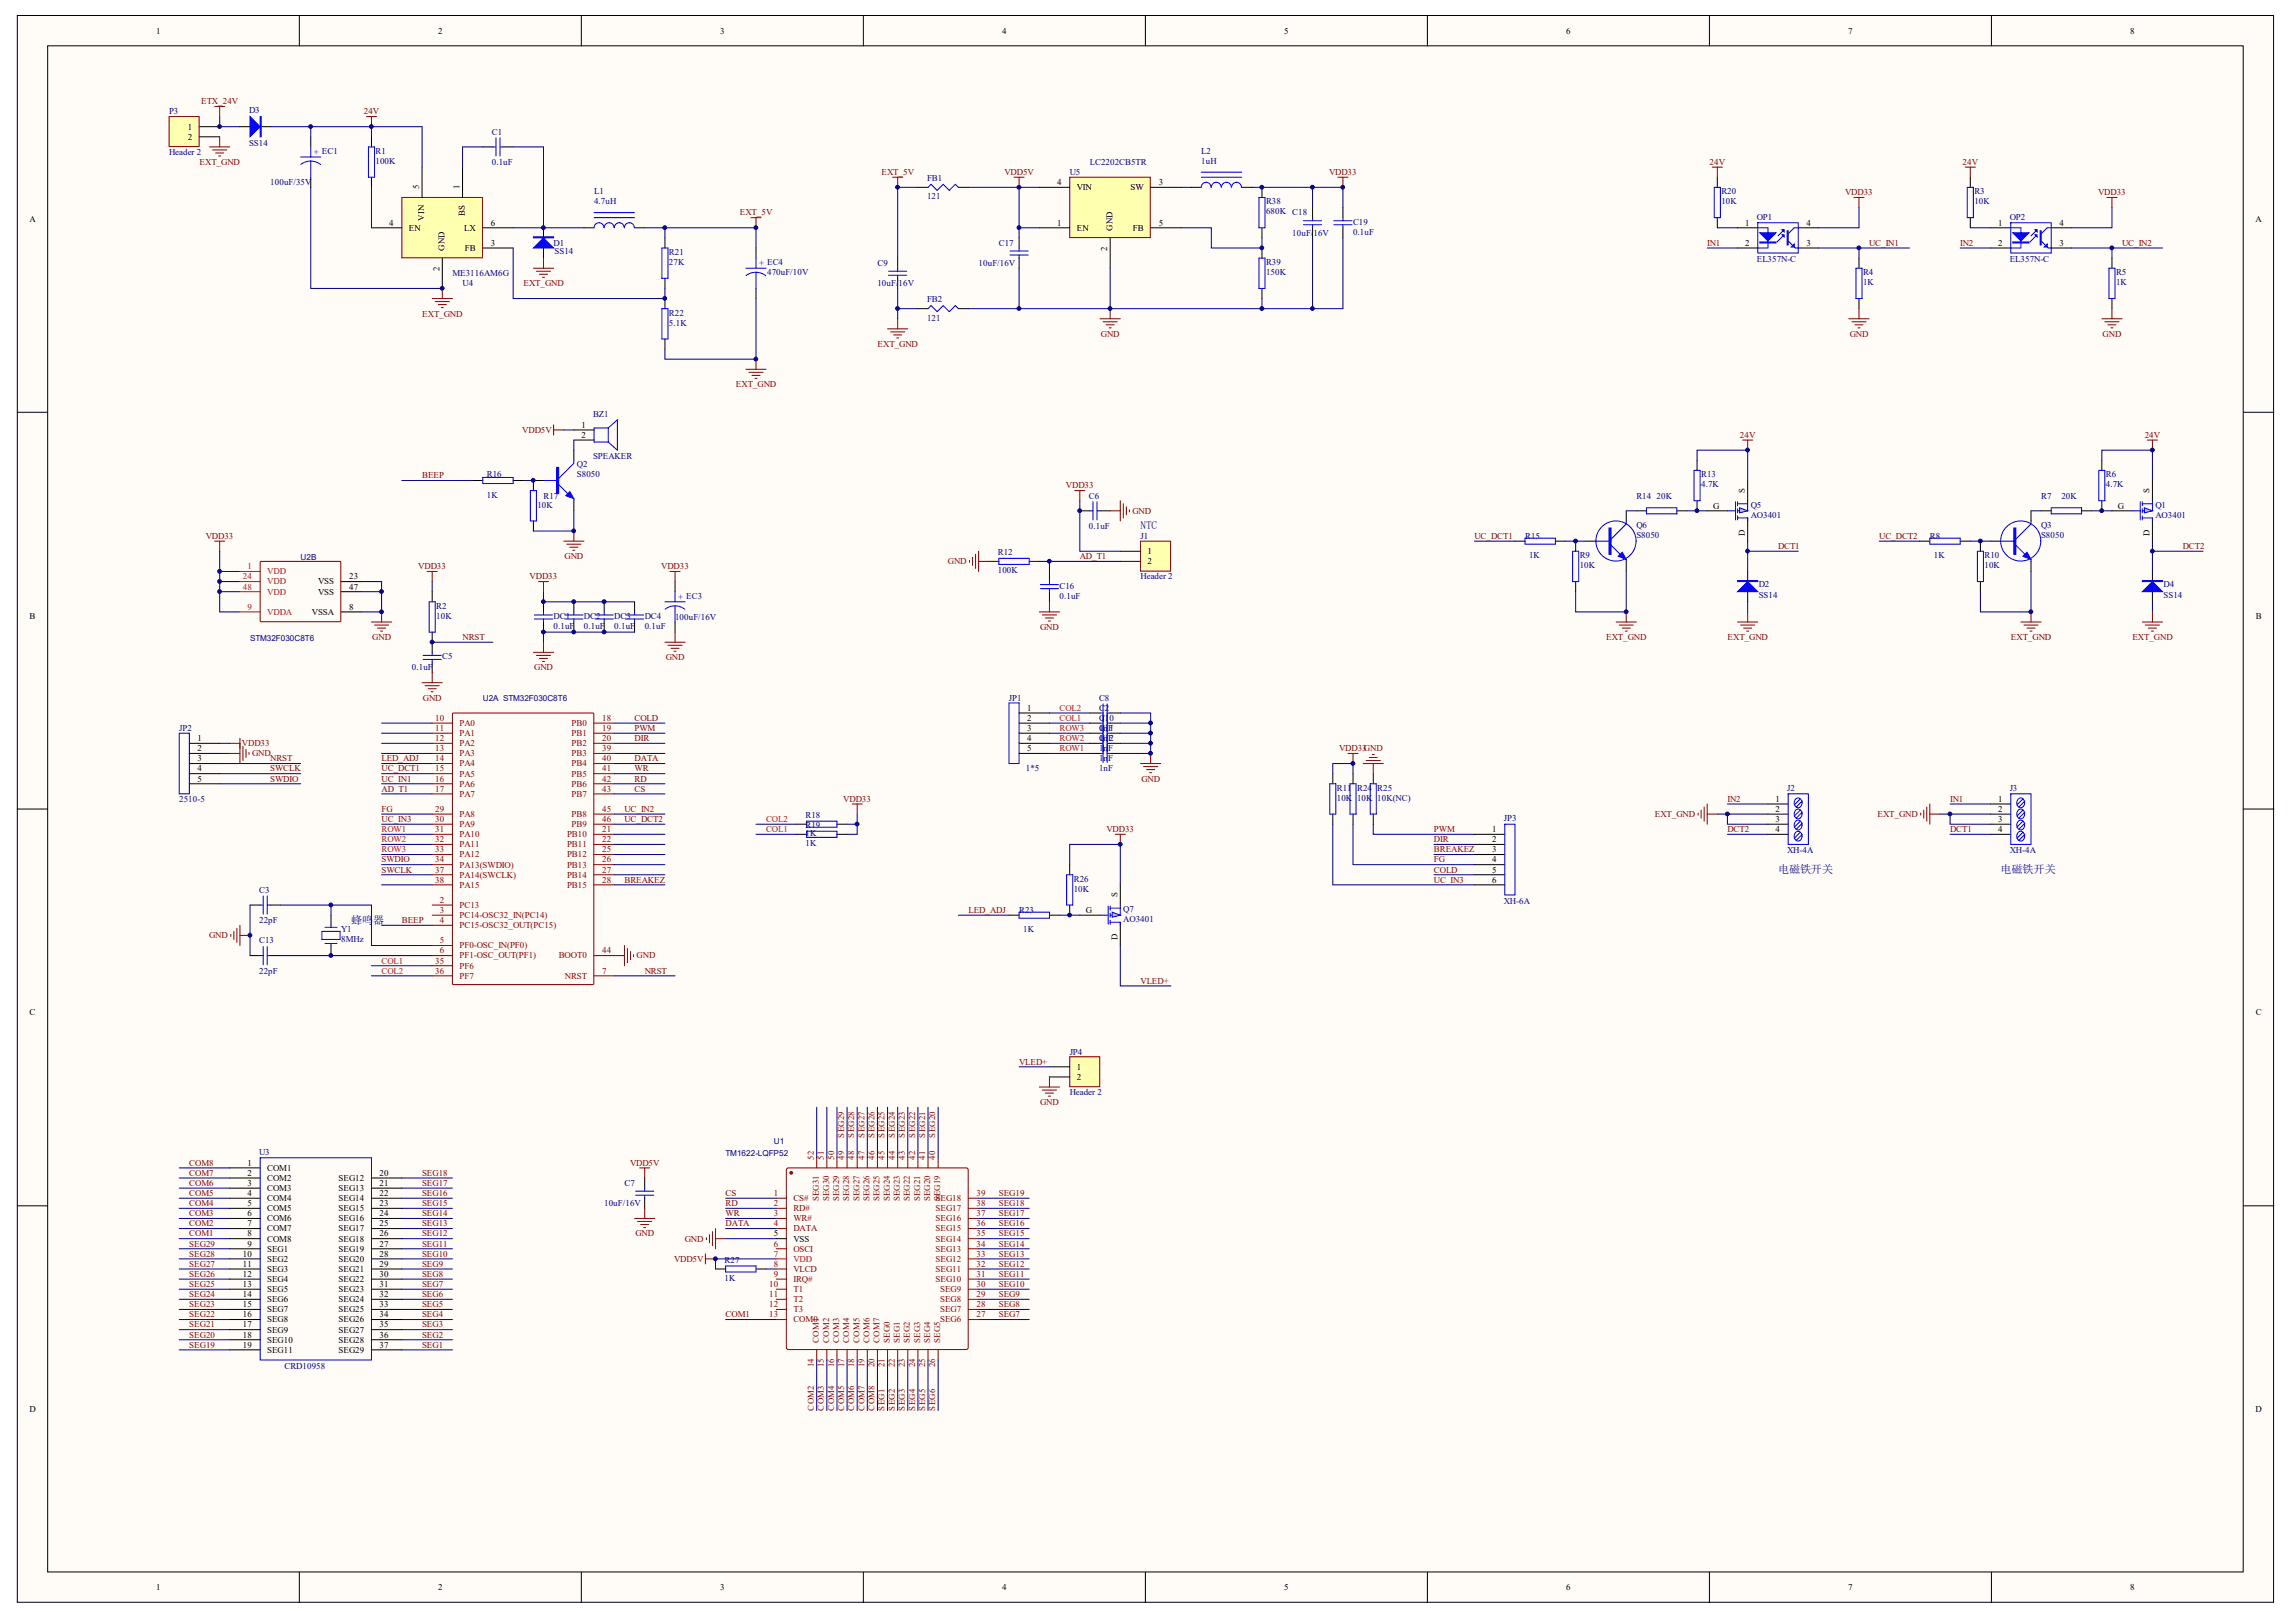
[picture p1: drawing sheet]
<svg xmlns="http://www.w3.org/2000/svg" width="297mm" height="210mm" viewBox="0 0 297 210" stroke-linecap="round" stroke-linejoin="round" font-family="sans-serif">
<defs><g id="words">
<g font-size="1.4" fill="#000080">
<text x="147.6" y="68.5">NTC</text>
<text x="230" y="113">电磁铁开关</text>
<text x="258.8" y="113">电磁铁开关</text>
<text x="45.4" y="119.5">蜂鸣器</text>
</g>
<g font-size="1.2">
<text x="20.2" y="4.3">1</text>
<text x="56.7" y="4.3">2</text>
<text x="93.2" y="4.3">3</text>
<text x="129.7" y="4.3">4</text>
<text x="166.1" y="4.3">5</text>
<text x="202.6" y="4.3">6</text>
<text x="239.1" y="4.3">7</text>
<text x="275.6" y="4.3">8</text>
<text x="24.3" y="16.8">1</text>
<text x="24.3" y="18.1">2</text>
<text x="136.8" y="24">4</text>
<text x="149.9" y="24">3</text>
<text x="3.8" y="28.7">A</text>
<text x="50.3" y="29.2">4</text>
<text x="52.9" y="29.8">EN</text>
<text x="60.1" y="29.8">LX</text>
<text x="63.5" y="29.2">6</text>
<text x="136.8" y="29.2">1</text>
<text x="139.3" y="29.8">EN</text>
<text x="139.3" y="24.6">VIN</text>
<text x="146.3" y="24.6">SW</text>
<text x="146.6" y="29.8">FB</text>
<text x="149.9" y="29.2">5</text>
<text x="225.8" y="29.2">1</text>
<text x="233.7" y="29.2">4</text>
<text x="258.5" y="29.2">1</text>
<text x="266.4" y="29.2">4</text>
<text x="291.8" y="28.7">A</text>
<text x="60.2" y="32.5">FB</text>
<text x="63.5" y="31.8">3</text>
<text x="225.8" y="31.8">2</text>
<text x="233.7" y="31.8">3</text>
<text x="258.5" y="31.8">2</text>
<text x="266.4" y="31.8">3</text>
<text x="75.2" y="55.4">1</text>
<text x="75.2" y="56.7">2</text>
<text x="221.6" y="65.8">G</text>
<text x="274" y="65.8">G</text>
<text x="148.5" y="71.7">1</text>
<text x="41.1" y="75.6">VSS</text>
<text x="41.1" y="76.9">VSS</text>
<text x="45.2" y="75">23</text>
<text x="45.2" y="76.3">47</text>
<text x="148.5" y="73">2</text>
<text x="3.8" y="80">B</text>
<text x="40.3" y="79.6">VSSA</text>
<text x="45.2" y="78.9">8</text>
<text x="291.8" y="80">B</text>
<text x="25.5" y="95.9">1</text>
<text x="132.9" y="92">1</text>
<text x="132.9" y="93.3">2</text>
<text x="132.9" y="94.6">3</text>
<text x="132.9" y="95.9">4</text>
<text x="25.5" y="97.2">2</text>
<text x="25.5" y="98.5">3</text>
<text x="25.5" y="99.8">4</text>
<text x="25.5" y="101.1">5</text>
<text x="132.9" y="97.2">5</text>
<text x="193" y="107.7">1</text>
<text x="229.7" y="103.8">1</text>
<text x="229.7" y="105.1">2</text>
<text x="229.7" y="106.4">3</text>
<text x="229.7" y="107.7">4</text>
<text x="258.5" y="103.8">1</text>
<text x="258.5" y="105.1">2</text>
<text x="258.5" y="106.4">3</text>
<text x="258.5" y="107.7">4</text>
<text x="193" y="109">2</text>
<text x="193" y="110.3">3</text>
<text x="193" y="111.6">4</text>
<text x="193" y="112.9">5</text>
<text x="140.5" y="118.2">G</text>
<text x="193" y="114.2">6</text>
<text x="3.8" y="131.4">C</text>
<text x="291.8" y="131.4">C</text>
<text x="139.3" y="138.4">1</text>
<text x="139.3" y="139.7">2</text>
<text x="32" y="154.8">4</text>
<text x="32" y="152.2">2</text>
<text x="32" y="153.5">3</text>
<text x="32" y="150.9">1</text>
<text x="34.6" y="155.4">COM4</text>
<text x="34.6" y="152.8">COM2</text>
<text x="34.6" y="154.1">COM3</text>
<text x="34.6" y="151.5">COM1</text>
<text x="43.8" y="152.8">SEG12</text>
<text x="43.8" y="154.1">SEG13</text>
<text x="43.8" y="155.4">SEG14</text>
<text x="49.1" y="152.2">20</text>
<text x="49.1" y="153.5">21</text>
<text x="49.1" y="154.8">22</text>
<text x="32" y="160">8</text>
<text x="32" y="156.1">5</text>
<text x="32" y="157.4">6</text>
<text x="32" y="158.7">7</text>
<text x="32" y="161.3">9</text>
<text x="34.6" y="160.7">COM8</text>
<text x="34.6" y="156.7">COM5</text>
<text x="34.6" y="158.1">COM6</text>
<text x="34.6" y="159.4">COM7</text>
<text x="34.6" y="162">SEG1</text>
<text x="43.8" y="156.7">SEG15</text>
<text x="43.8" y="158.1">SEG16</text>
<text x="43.8" y="159.4">SEG17</text>
<text x="43.8" y="160.7">SEG18</text>
<text x="43.8" y="162">SEG19</text>
<text x="49.1" y="156.1">23</text>
<text x="49.1" y="157.4">24</text>
<text x="49.1" y="158.7">25</text>
<text x="49.1" y="160">26</text>
<text x="49.1" y="161.3">27</text>
<text x="100.1" y="160">5</text>
<text x="102.6" y="160.7">VSS</text>
<text x="31.4" y="162.6">10</text>
<text x="31.4" y="163.9">11</text>
<text x="31.4" y="165.2">12</text>
<text x="31.4" y="166.6">13</text>
<text x="31.4" y="167.9">14</text>
<text x="34.6" y="163.3">SEG2</text>
<text x="34.6" y="164.6">SEG3</text>
<text x="34.6" y="165.9">SEG4</text>
<text x="34.6" y="167.2">SEG5</text>
<text x="43.8" y="163.3">SEG20</text>
<text x="43.8" y="164.6">SEG21</text>
<text x="43.8" y="165.9">SEG22</text>
<text x="43.8" y="167.2">SEG23</text>
<text x="49.1" y="162.6">28</text>
<text x="49.1" y="163.9">29</text>
<text x="49.1" y="165.2">30</text>
<text x="49.1" y="166.6">31</text>
<text x="49.1" y="167.9">32</text>
<text x="31.4" y="169.2">15</text>
<text x="31.4" y="170.5">16</text>
<text x="31.4" y="171.8">17</text>
<text x="31.4" y="173.1">18</text>
<text x="34.6" y="168.5">SEG6</text>
<text x="34.6" y="169.8">SEG7</text>
<text x="34.6" y="171.1">SEG8</text>
<text x="34.6" y="172.4">SEG9</text>
<text x="34.6" y="173.7">SEG10</text>
<text x="43.8" y="168.5">SEG24</text>
<text x="43.8" y="169.8">SEG25</text>
<text x="43.8" y="171.1">SEG26</text>
<text x="43.8" y="172.4">SEG27</text>
<text x="43.8" y="173.7">SEG28</text>
<text x="49.1" y="169.2">33</text>
<text x="49.1" y="170.5">34</text>
<text x="49.1" y="171.8">35</text>
<text x="49.1" y="173.1">36</text>
<text x="31.4" y="174.4">19</text>
<text x="34.6" y="175.1">SEG11</text>
<text x="43.8" y="175.1">SEG29</text>
<text x="49.1" y="174.4">37</text>
<text x="3.8" y="182.7">D</text>
<text x="291.8" y="182.7">D</text>
<text x="20.2" y="205.8">1</text>
<text x="56.7" y="205.8">2</text>
<text x="93.2" y="205.8">3</text>
<text x="129.7" y="205.8">4</text>
<text x="166.1" y="205.8">5</text>
<text x="202.6" y="205.8">6</text>
<text x="239.1" y="205.8">7</text>
<text x="275.6" y="205.8">8</text>
</g>
<g font-size="1.2" fill="#000080">
<text x="21.9" y="14.8">P3</text>
<text x="32.2" y="14.7">D3</text>
<text x="63.6" y="17.4">C1</text>
<text x="21.9" y="20">Header 2</text>
<text x="32.2" y="18.9">SS14</text>
<text x="35" y="24">100uF/35V</text>
<text x="40.6" y="20">+ EC1</text>
<text x="48.6" y="19.9">R1</text>
<text x="48.6" y="21.2">100K</text>
<text x="63.6" y="21.3">0.1uF</text>
<text x="119.9" y="23.4">FB1</text>
<text x="138.4" y="22.7">U5</text>
<text x="141" y="21.3">LC2202CB5TR</text>
<text x="155.4" y="19.9">L2</text>
<text x="155.4" y="21.2">1uH</text>
<text x="76.9" y="25.1">L1</text>
<text x="76.9" y="26.4">4.7uH</text>
<text x="119.9" y="25.8">121</text>
<text x="163.8" y="26.4">R38</text>
<text x="163.8" y="27.8">680K C18</text>
<text x="175" y="29.1">C19</text>
<text x="222.7" y="25.1">R20</text>
<text x="222.7" y="26.4">10K</text>
<text x="227.3" y="28.4">OP1</text>
<text x="255.4" y="25.1">R3</text>
<text x="255.4" y="26.4">10K</text>
<text x="260" y="28.4">OP2</text>
<text x="58.5" y="35.7">ME3116AM6G</text>
<text x="71.6" y="31.8">D1</text>
<text x="71.8" y="32.9">SS14</text>
<text x="86.5" y="33">R21</text>
<text x="86.5" y="34.3">27K</text>
<text x="98.2" y="34.4">+ EC4</text>
<text x="99.2" y="35.6">470uF/10V</text>
<text x="113.5" y="34.4">C9</text>
<text x="126.6" y="34.4">10uF/16V</text>
<text x="129.2" y="31.8">C17</text>
<text x="163.8" y="34.3">R39</text>
<text x="163.8" y="35.6">150K</text>
<text x="167.2" y="30.5">10uF/16V</text>
<text x="175" y="30.4">0.1uF</text>
<text x="227.3" y="33.9">EL357N-C</text>
<text x="241" y="35.6">R4</text>
<text x="260" y="33.9">EL357N-C</text>
<text x="273.8" y="35.6">R5</text>
<text x="59.8" y="37">U4</text>
<text x="86.5" y="40.8">R22</text>
<text x="113.5" y="37">10uF/16V</text>
<text x="119.9" y="39.1">FB2</text>
<text x="119.9" y="41.5">121</text>
<text x="241" y="36.9">1K</text>
<text x="273.8" y="36.9">1K</text>
<text x="86.5" y="42.1">5.1K</text>
<text x="76.7" y="53.9">BZ1</text>
<text x="76.7" y="59.4">SPEAKER</text>
<text x="63" y="61.8">R16</text>
<text x="63" y="64.4">1K</text>
<text x="69.5" y="65.7">10K</text>
<text x="70.3" y="64.5">R17</text>
<text x="74.6" y="60.5">Q2</text>
<text x="74.6" y="61.8">S8050</text>
<text x="140.9" y="64.5">C6</text>
<text x="211.7" y="64.5">R14</text>
<text x="214.3" y="64.5">20K</text>
<text x="220.1" y="61.8">R13</text>
<text x="220.1" y="63.1">4.7K</text>
<text x="226.5" y="65.7">Q5</text>
<text x="264.1" y="64.5">R7</text>
<text x="266.7" y="64.5">20K</text>
<text x="272.4" y="61.8">R6</text>
<text x="272.4" y="63.1">4.7K</text>
<text x="278.9" y="65.7">Q1</text>
<text x="129.1" y="71.8">R12</text>
<text x="140.9" y="68.4">0.1uF</text>
<text x="147.6" y="69.7">J1</text>
<text x="197.3" y="69.7">R15</text>
<text x="211.7" y="68.3">Q6</text>
<text x="211.7" y="69.6">S8050</text>
<text x="226.5" y="67">AO3401</text>
<text x="249.7" y="69.7">R8</text>
<text x="264.1" y="68.3">Q3</text>
<text x="264.1" y="69.6">S8050</text>
<text x="278.9" y="67">AO3401</text>
<text x="87.7" y="77.6">+ EC3</text>
<text x="129.1" y="74.2">100K</text>
<text x="137.1" y="76.2">C16</text>
<text x="137.1" y="77.5">0.1uF</text>
<text x="147.6" y="75">Header 2</text>
<text x="197.8" y="72.2">1K</text>
<text x="204.4" y="72.2">R9</text>
<text x="204.4" y="73.5">10K</text>
<text x="227.5" y="76">D2</text>
<text x="227.5" y="77.3">SS14</text>
<text x="250.2" y="72.2">1K</text>
<text x="256.7" y="72.2">R10</text>
<text x="256.7" y="73.5">10K</text>
<text x="279.9" y="76">D4</text>
<text x="279.9" y="77.3">SS14</text>
<text x="56.4" y="78.8">R2</text>
<text x="56.4" y="80.1">10K</text>
<text x="71.6" y="80.1">DC1</text>
<text x="71.6" y="81.4">0.1uF</text>
<text x="75.6" y="80.1">DC2</text>
<text x="75.6" y="81.4">0.1uF</text>
<text x="79.5" y="80.1">DC3</text>
<text x="79.5" y="81.4">0.1uF</text>
<text x="83.4" y="80.1">DC4</text>
<text x="83.4" y="81.4">0.1uF</text>
<text x="87.3" y="80.2">100uF/16V</text>
<text x="53.3" y="86.8">0.1uF</text>
<text x="57.2" y="85.3">C5</text>
<text x="23.2" y="94.6">JP2</text>
<text x="130.5" y="90.7">JP1</text>
<text x="142.2" y="90.7">C8</text>
<text x="142.2" y="94.6">1</text>
<text x="142.2" y="92">C2</text>
<text x="142.2" y="95.9">1</text>
<text x="142.2" y="93.3">C1</text>
<text x="142.2" y="94.6">C1</text>
<text x="142.2" y="95.9">C1</text>
<text x="142.8" y="94.6">n</text>
<text x="142.8" y="95.9">n</text>
<text x="143.4" y="94.6">F1</text>
<text x="143.4" y="95.9">F2</text>
<text x="143.5" y="93.3">0</text>
<text x="132.7" y="99.8">1*5</text>
<text x="142.2" y="97.2">1</text>
<text x="142.2" y="98.5">1</text>
<text x="142.2" y="99.8">1nF</text>
<text x="142.8" y="97.2">n</text>
<text x="142.8" y="98.5">n</text>
<text x="143.4" y="97.2">F</text>
<text x="143.4" y="98.5">F</text>
<text x="23.2" y="103.8">2510-5</text>
<text x="104.2" y="105.9">R18</text>
<text x="104.2" y="107.2">R19</text>
<text x="172.9" y="102.3">R11</text>
<text x="172.9" y="103.6">10K</text>
<text x="175.6" y="102.3">R24</text>
<text x="175.6" y="103.6">10K</text>
<text x="178.2" y="102.3">R25</text>
<text x="178.2" y="103.6">10K(NC)</text>
<text x="194.6" y="106.2">JP3</text>
<text x="231.2" y="102.3">J2</text>
<text x="260" y="102.3">J3</text>
<text x="104.2" y="108.2">1K</text>
<text x="104.2" y="109.5">1K</text>
<text x="231.2" y="110.4">XH-4A</text>
<text x="260" y="110.4">XH-4A</text>
<text x="33.5" y="115.5">C3</text>
<text x="33.5" y="119.5">22pF</text>
<text x="131.8" y="118.2">R23</text>
<text x="138.9" y="114.1">R26</text>
<text x="138.9" y="115.4">10K</text>
<text x="145.3" y="118">Q7</text>
<text x="145.3" y="119.3">AO3401</text>
<text x="194.6" y="117">XH-6A</text>
<text x="33.5" y="122.1">C13</text>
<text x="44.1" y="120.6">Y1</text>
<text x="44.1" y="121.9">8MHz</text>
<text x="132.4" y="120.6">1K</text>
<text x="33.5" y="126">22pF</text>
<text x="138.4" y="136.5">JP4</text>
<text x="138.4" y="141.7">Header 2</text>
<text x="33.5" y="149.4">U3</text>
<text x="80.8" y="153.5">C7</text>
<text x="78.2" y="156.1">10uF/16V</text>
<text x="93.7" y="163.4">R27</text>
<text x="93.7" y="165.8">1K</text>
<text x="36.8" y="177.2">CRD10958</text>
</g>
<g font-size="1.2" fill="#800000">
<text x="26" y="13.5">ETX_24V</text>
<text x="47.1" y="14.8">24V</text>
<text x="25.8" y="21.3">EXT_GND</text>
<text x="114.1" y="22.7">EXT_5V</text>
<text x="129.9" y="22.7">VDD5V</text>
<text x="171.9" y="22.7">VDD33</text>
<text x="221.2" y="21.3">24V</text>
<text x="253.9" y="21.3">24V</text>
<text x="95.7" y="27.9">EXT_5V</text>
<text x="238.7" y="25.3">VDD33</text>
<text x="271.4" y="25.3">VDD33</text>
<text x="220.9" y="31.8">IN1</text>
<text x="241.8" y="31.8">UC_IN1</text>
<text x="253.6" y="31.8">IN2</text>
<text x="274.5" y="31.8">UC_IN2</text>
<text x="54.6" y="41">EXT_GND</text>
<text x="67.7" y="37">EXT_GND</text>
<text x="113.5" y="44.9">EXT_GND</text>
<text x="142.4" y="43.6">GND</text>
<text x="239.3" y="43.6">GND</text>
<text x="272" y="43.6">GND</text>
<text x="95.2" y="50.1">EXT_GND</text>
<text x="67.6" y="56">VDD5V</text>
<text x="225.1" y="56.7">24V</text>
<text x="277.5" y="56.7">24V</text>
<text x="54.6" y="61.9">BEEP</text>
<text x="137.9" y="63.2">VDD33</text>
<text x="26.6" y="69.7">VDD33</text>
<text x="146.5" y="66.5">GND</text>
<text x="190.8" y="69.7">UC_DCT1</text>
<text x="230" y="71.1">DCT1</text>
<text x="243.1" y="69.7">UC_DCT2</text>
<text x="282.4" y="71.1">DCT2</text>
<text x="54.1" y="73.7">VDD33</text>
<text x="68.5" y="75">VDD33</text>
<text x="73" y="72.4">GND</text>
<text x="85.5" y="73.7">VDD33</text>
<text x="122.6" y="73">GND</text>
<text x="139.7" y="72.4">AD_T1</text>
<text x="48.2" y="82.8">GND</text>
<text x="59.8" y="82.8">NRST</text>
<text x="134.6" y="81.5">GND</text>
<text x="207.8" y="82.8">EXT_GND</text>
<text x="223.5" y="82.8">EXT_GND</text>
<text x="260.2" y="82.8">EXT_GND</text>
<text x="275.9" y="82.8">EXT_GND</text>
<text x="69.1" y="86.8">GND</text>
<text x="86.1" y="85.4">GND</text>
<text x="54.7" y="90.7">GND</text>
<text x="82.1" y="94.6">PWM</text>
<text x="82.1" y="95.9">DIR</text>
<text x="82.1" y="93.3">COLD</text>
<text x="31.3" y="96.6">VDD33</text>
<text x="32.6" y="97.9">GND</text>
<text x="35" y="98.5">NRST</text>
<text x="35" y="99.8">SWCLK</text>
<text x="35" y="101.1">SWDIO</text>
<text x="49.4" y="99.8">UC_DCT1</text>
<text x="49.4" y="98.5">LED_ADJ</text>
<text x="49.4" y="101.1">UC_IN1</text>
<text x="82.1" y="101.1">RD</text>
<text x="82.1" y="99.8">WR</text>
<text x="82.1" y="98.5">DATA</text>
<text x="147.7" y="101.1">GND</text>
<text x="173.3" y="97.2">VDD33GND</text>
<text x="49.4" y="105.1">FG</text>
<text x="49.4" y="102.5">AD_T1</text>
<text x="49.4" y="106.4">UC_IN3</text>
<text x="80.8" y="106.4">UC_DCT2</text>
<text x="80.8" y="105.1">UC_IN2</text>
<text x="82.1" y="102.5">CS</text>
<text x="109.1" y="103.8">VDD33</text>
<text x="143.1" y="107.7">VDD33</text>
<text x="185.5" y="107.7">PWM</text>
<text x="214.1" y="105.7">EXT_GND</text>
<text x="223.5" y="107.7">DCT2</text>
<text x="223.5" y="103.8">IN2</text>
<text x="242.9" y="105.7">EXT_GND</text>
<text x="252.3" y="107.7">DCT1</text>
<text x="252.3" y="103.8">IN1</text>
<text x="49.4" y="112.9">SWCLK</text>
<text x="49.4" y="111.6">SWDIO</text>
<text x="185.5" y="109">DIR</text>
<text x="185.5" y="111.6">FG</text>
<text x="185.5" y="110.3">BREAKEZ</text>
<text x="185.5" y="112.9">COLD</text>
<text x="52" y="119.5">BEEP</text>
<text x="80.8" y="114.2">BREAKEZ</text>
<text x="125.3" y="118.2">LED_ADJ</text>
<text x="185.5" y="114.2">UC_IN3</text>
<text x="27.1" y="121.4">GND</text>
<text x="82.4" y="124">GND</text>
<text x="83.4" y="126">NRST</text>
<text x="147.6" y="127.3">VLED+</text>
<text x="131.8" y="137.8">VLED+</text>
<text x="134.6" y="143">GND</text>
<text x="24.5" y="154.8">COM5</text>
<text x="24.5" y="153.5">COM6</text>
<text x="24.5" y="152.2">COM7</text>
<text x="24.5" y="150.9">COM8</text>
<text x="54.6" y="154.8">SEG16</text>
<text x="54.6" y="153.5">SEG17</text>
<text x="54.6" y="152.2">SEG18</text>
<text x="81.5" y="150.9">VDD5V</text>
<text x="93.9" y="154.8">CS</text>
<text x="129.2" y="154.8">SEG19</text>
<text x="24.5" y="161.3">SEG29</text>
<text x="24.5" y="158.7">COM2</text>
<text x="24.5" y="157.4">COM3</text>
<text x="24.5" y="156.1">COM4</text>
<text x="24.5" y="160">COM1</text>
<text x="54.6" y="161.3">SEG11</text>
<text x="54.6" y="160">SEG12</text>
<text x="54.6" y="158.7">SEG13</text>
<text x="54.6" y="157.4">SEG14</text>
<text x="54.6" y="156.1">SEG15</text>
<text x="82.2" y="160">GND</text>
<text x="88.6" y="160.7">GND</text>
<text x="93.9" y="156.1">RD</text>
<text x="93.9" y="157.4">WR</text>
<text x="93.9" y="158.7">DATA</text>
<text x="129.2" y="161.3">SEG14</text>
<text x="129.2" y="160">SEG15</text>
<text x="129.2" y="158.7">SEG16</text>
<text x="129.2" y="157.4">SEG17</text>
<text x="129.2" y="156.1">SEG18</text>
<text x="24.5" y="167.9">SEG24</text>
<text x="24.5" y="166.6">SEG25</text>
<text x="24.5" y="165.2">SEG26</text>
<text x="24.5" y="163.9">SEG27</text>
<text x="24.5" y="162.6">SEG28</text>
<text x="54.6" y="167.9">SEG6</text>
<text x="54.6" y="166.6">SEG7</text>
<text x="54.6" y="165.2">SEG8</text>
<text x="54.6" y="163.9">SEG9</text>
<text x="54.6" y="162.6">SEG10</text>
<text x="87.2" y="163.3">VDD5V</text>
<text x="129.2" y="167.9">SEG9</text>
<text x="129.2" y="166.6">SEG10</text>
<text x="129.2" y="165.2">SEG11</text>
<text x="129.2" y="163.9">SEG12</text>
<text x="129.2" y="162.6">SEG13</text>
<text x="24.5" y="173.1">SEG20</text>
<text x="24.5" y="171.8">SEG21</text>
<text x="24.5" y="170.5">SEG22</text>
<text x="24.5" y="169.2">SEG23</text>
<text x="54.6" y="173.1">SEG2</text>
<text x="54.6" y="171.8">SEG3</text>
<text x="54.6" y="170.5">SEG4</text>
<text x="54.6" y="169.2">SEG5</text>
<text x="93.9" y="170.5">COM1</text>
<text x="129.2" y="170.5">SEG7</text>
<text x="129.2" y="169.2">SEG8</text>
<text x="24.5" y="174.4">SEG19</text>
<text x="54.6" y="174.4">SEG1</text>
</g>
<g font-size="1.2" fill="#f00">
<text x="31.4" y="75">24</text>
<text x="31.4" y="76.3">48</text>
<text x="32" y="73.7">1</text>
<text x="34.6" y="74.3">VDD</text>
<text x="34.6" y="75.6">VDD</text>
<text x="34.6" y="76.9">VDD</text>
<text x="32" y="78.9">9</text>
<text x="34.6" y="79.6">VDDA</text>
<text x="137.1" y="93.3">COL1</text>
<text x="137.1" y="92">COL2</text>
<text x="137.1" y="95.9">ROW2</text>
<text x="137.1" y="94.6">ROW3</text>
<text x="137.1" y="97.2">ROW1</text>
<text x="49.4" y="107.7">ROW1</text>
<text x="99.1" y="107.7">COL1</text>
<text x="99.1" y="106.4">COL2</text>
<text x="49.4" y="109">ROW2</text>
<text x="49.4" y="110.3">ROW3</text>
<text x="49.4" y="124.7">COL1</text>
<text x="49.4" y="126">COL2</text>
<text x="100.1" y="162.6">7</text>
<text x="102.6" y="163.3">VDD</text>
</g>
<g font-size="1.2" fill="#800">
<text x="56.3" y="93.3">10</text>
<text x="56.3" y="94.6">11</text>
<text x="56.3" y="95.9">12</text>
<text x="59.4" y="94">PA0</text>
<text x="59.4" y="95.3">PA1</text>
<text x="74" y="94">PB0</text>
<text x="74" y="95.3">PB1</text>
<text x="77.9" y="93.3">18</text>
<text x="77.9" y="94.6">19</text>
<text x="77.9" y="95.9">20</text>
<text x="56.3" y="97.2">13</text>
<text x="56.3" y="98.5">14</text>
<text x="56.3" y="99.8">15</text>
<text x="56.3" y="101.1">16</text>
<text x="59.4" y="96.6">PA2</text>
<text x="59.4" y="97.9">PA3</text>
<text x="59.4" y="99.2">PA4</text>
<text x="59.4" y="100.5">PA5</text>
<text x="59.4" y="101.8">PA6</text>
<text x="74" y="96.6">PB2</text>
<text x="74" y="97.9">PB3</text>
<text x="74" y="99.2">PB4</text>
<text x="74" y="100.5">PB5</text>
<text x="74" y="101.8">PB6</text>
<text x="77.9" y="97.2">39</text>
<text x="77.9" y="98.5">40</text>
<text x="77.9" y="99.8">41</text>
<text x="77.9" y="101.1">42</text>
<text x="56.3" y="102.5">17</text>
<text x="56.3" y="105.1">29</text>
<text x="56.3" y="106.4">30</text>
<text x="56.3" y="107.7">31</text>
<text x="59.4" y="103.1">PA7</text>
<text x="59.4" y="105.7">PA8</text>
<text x="59.4" y="107">PA9</text>
<text x="74" y="103.1">PB7</text>
<text x="74" y="105.7">PB8</text>
<text x="74" y="107">PB9</text>
<text x="77.9" y="102.5">43</text>
<text x="77.9" y="105.1">45</text>
<text x="77.9" y="106.4">46</text>
<text x="77.9" y="107.7">21</text>
<text x="56.3" y="109">32</text>
<text x="56.3" y="110.3">33</text>
<text x="56.3" y="111.6">34</text>
<text x="56.3" y="112.9">37</text>
<text x="59.4" y="108.3">PA10</text>
<text x="59.4" y="109.6">PA11</text>
<text x="59.4" y="111">PA12</text>
<text x="59.4" y="112.3">PA13(SWDIO)</text>
<text x="59.4" y="113.6">PA14(SWCLK)</text>
<text x="73.4" y="108.3">PB10</text>
<text x="73.4" y="109.6">PB11</text>
<text x="73.4" y="111">PB12</text>
<text x="73.4" y="112.3">PB13</text>
<text x="73.4" y="113.6">PB14</text>
<text x="77.9" y="109">22</text>
<text x="77.9" y="110.3">25</text>
<text x="77.9" y="111.6">26</text>
<text x="77.9" y="112.9">27</text>
<text x="56.3" y="114.2">38</text>
<text x="56.9" y="116.8">2</text>
<text x="56.9" y="118.2">3</text>
<text x="56.9" y="119.5">4</text>
<text x="59.4" y="114.9">PA15</text>
<text x="59.4" y="117.5">PC13</text>
<text x="59.4" y="118.8">PC14-OSC32_IN(PC14)</text>
<text x="73.4" y="114.9">PB15</text>
<text x="77.9" y="114.2">28</text>
<text x="56.3" y="124.7">35</text>
<text x="56.9" y="122.1">5</text>
<text x="56.9" y="123.4">6</text>
<text x="59.4" y="120.1">PC15-OSC32_OUT(PC15)</text>
<text x="59.4" y="122.7">PF0-OSC_IN(PF0)</text>
<text x="59.4" y="124">PF1-OSC_OUT(PF1)</text>
<text x="59.4" y="125.3">PF6</text>
<text x="72.3" y="124">BOOT0</text>
<text x="77.9" y="123.4">44</text>
<text x="56.3" y="126">36</text>
<text x="59.4" y="126.7">PF7</text>
<text x="73.1" y="126.7">NRST</text>
<text x="77.9" y="126">7</text>
<text x="100.1" y="154.8">1</text>
<text x="102.6" y="155.4">CS#</text>
<text x="121" y="155.4">SEG18</text>
<text x="126.3" y="154.8">39</text>
<text x="100.1" y="156.1">2</text>
<text x="100.1" y="157.4">3</text>
<text x="100.1" y="158.7">4</text>
<text x="100.1" y="161.3">6</text>
<text x="102.6" y="156.7">RD#</text>
<text x="102.6" y="158.1">WR#</text>
<text x="102.6" y="159.4">DATA</text>
<text x="102.6" y="162">OSCI</text>
<text x="121" y="162">SEG13</text>
<text x="121" y="160.7">SEG14</text>
<text x="121" y="159.4">SEG15</text>
<text x="121" y="158.1">SEG16</text>
<text x="121" y="156.7">SEG17</text>
<text x="126.3" y="161.3">34</text>
<text x="126.3" y="160">35</text>
<text x="126.3" y="158.7">36</text>
<text x="126.3" y="157.4">37</text>
<text x="126.3" y="156.1">38</text>
<text x="99.5" y="166.6">10</text>
<text x="99.5" y="167.9">11</text>
<text x="100.1" y="163.9">8</text>
<text x="100.1" y="165.2">9</text>
<text x="102.6" y="164.6">VLCD</text>
<text x="102.6" y="165.9">IRQ#</text>
<text x="102.6" y="167.2">T1</text>
<text x="121" y="165.9">SEG10</text>
<text x="121" y="164.6">SEG11</text>
<text x="121" y="163.3">SEG12</text>
<text x="121.6" y="167.2">SEG9</text>
<text x="126.3" y="167.9">29</text>
<text x="126.3" y="166.6">30</text>
<text x="126.3" y="165.2">31</text>
<text x="126.3" y="163.9">32</text>
<text x="126.3" y="162.6">33</text>
<text x="99.5" y="169.2">12</text>
<text x="99.5" y="170.5">13</text>
<text x="102.6" y="168.5">T2</text>
<text x="102.6" y="169.8">T3</text>
<text x="102.6" y="171.1">COM0</text>
<text x="121.6" y="171.1">SEG6</text>
<text x="121.6" y="169.8">SEG7</text>
<text x="121.6" y="168.5">SEG8</text>
<text x="126.3" y="170.5">27</text>
<text x="126.3" y="169.2">28</text>
</g>
<g font-size="1.1">
<text x="54.2" y="24.5" transform="rotate(-90 54.2 24.5)">5</text>
<text x="54.9" y="28.5" transform="rotate(-90 54.9 28.5)">VIN</text>
<text x="59.5" y="24.5" transform="rotate(-90 59.5 24.5)">1</text>
<text x="60.1" y="27.9" transform="rotate(-90 60.1 27.9)">BS</text>
<text x="143.9" y="29.9" transform="rotate(-90 143.9 29.9)">GND</text>
<text x="56.8" y="35" transform="rotate(-90 56.8 35)">2</text>
<text x="57.5" y="32.5" transform="rotate(-90 57.5 32.5)">GND</text>
<text x="143.3" y="32.4" transform="rotate(-90 143.3 32.4)">2</text>
<text x="225.7" y="63.8" transform="rotate(-90 225.7 63.8)">S</text>
<text x="278.1" y="63.8" transform="rotate(-90 278.1 63.8)">S</text>
<text x="225.7" y="69.3" transform="rotate(-90 225.7 69.3)">D</text>
<text x="278.1" y="69.3" transform="rotate(-90 278.1 69.3)">D</text>
<text x="144.6" y="116.1" transform="rotate(-90 144.6 116.1)">S</text>
<text x="144.6" y="121.6" transform="rotate(-90 144.6 121.6)">D</text>
</g>
<g font-size="1.1" fill="#000080">
<text x="38.9" y="72.4">U2B</text>
<text x="32.3" y="82.9">STM32F030C8T6</text>
<text x="62.5" y="90.7">U2A STM32F030C8T6</text>
<text x="93.9" y="149.6">TM1622-LQFP52</text>
<text x="100.1" y="148.1">U1</text>
</g>
<g font-size="1.1" fill="#800000">
<text x="109.2" y="147.2" transform="rotate(-90 109.2 147.2)">SEG29</text>
<text x="110.5" y="147.2" transform="rotate(-90 110.5 147.2)">SEG28</text>
<text x="111.8" y="147.2" transform="rotate(-90 111.8 147.2)">SEG27</text>
<text x="113.1" y="147.2" transform="rotate(-90 113.1 147.2)">SEG26</text>
<text x="114.5" y="147.2" transform="rotate(-90 114.5 147.2)">SEG25</text>
<text x="115.8" y="147.2" transform="rotate(-90 115.8 147.2)">SEG24</text>
<text x="117.1" y="147.2" transform="rotate(-90 117.1 147.2)">SEG23</text>
<text x="118.4" y="147.2" transform="rotate(-90 118.4 147.2)">SEG22</text>
<text x="119.7" y="147.2" transform="rotate(-90 119.7 147.2)">SEG21</text>
<text x="121" y="147.2" transform="rotate(-90 121 147.2)">SEG20</text>
<text x="105.3" y="182.5" transform="rotate(-90 105.3 182.5)">COM2</text>
<text x="106.6" y="182.5" transform="rotate(-90 106.6 182.5)">COM3</text>
<text x="107.9" y="182.5" transform="rotate(-90 107.9 182.5)">COM4</text>
<text x="109.2" y="182.5" transform="rotate(-90 109.2 182.5)">COM5</text>
<text x="110.5" y="182.5" transform="rotate(-90 110.5 182.5)">COM6</text>
<text x="111.8" y="182.5" transform="rotate(-90 111.8 182.5)">COM7</text>
<text x="113.1" y="182.5" transform="rotate(-90 113.1 182.5)">COM8</text>
<text x="114.5" y="182.5" transform="rotate(-90 114.5 182.5)">SEG1</text>
<text x="115.8" y="182.5" transform="rotate(-90 115.8 182.5)">SEG2</text>
<text x="117.1" y="182.5" transform="rotate(-90 117.1 182.5)">SEG3</text>
<text x="118.4" y="182.5" transform="rotate(-90 118.4 182.5)">SEG4</text>
<text x="119.7" y="182.5" transform="rotate(-90 119.7 182.5)">SEG5</text>
<text x="121" y="182.5" transform="rotate(-90 121 182.5)">SEG6</text>
</g>
<g font-size="1.1" fill="#800">
<text x="105.3" y="150.1" transform="rotate(-90 105.3 150.1)">52</text>
<text x="105.9" y="155.5" transform="rotate(-90 105.9 155.5)">SEG31</text>
<text x="106.6" y="150.1" transform="rotate(-90 106.6 150.1)">51</text>
<text x="107.3" y="155.5" transform="rotate(-90 107.3 155.5)">SEG30</text>
<text x="107.9" y="150.1" transform="rotate(-90 107.9 150.1)">50</text>
<text x="108.6" y="155.5" transform="rotate(-90 108.6 155.5)">SEG29</text>
<text x="109.2" y="150.1" transform="rotate(-90 109.2 150.1)">49</text>
<text x="109.9" y="155.5" transform="rotate(-90 109.9 155.5)">SEG28</text>
<text x="110.5" y="150.1" transform="rotate(-90 110.5 150.1)">48</text>
<text x="111.2" y="155.5" transform="rotate(-90 111.2 155.5)">SEG27</text>
<text x="111.8" y="150.1" transform="rotate(-90 111.8 150.1)">47</text>
<text x="112.5" y="155.5" transform="rotate(-90 112.5 155.5)">SEG26</text>
<text x="113.1" y="150.1" transform="rotate(-90 113.1 150.1)">46</text>
<text x="113.8" y="155.5" transform="rotate(-90 113.8 155.5)">SEG25</text>
<text x="114.5" y="150.1" transform="rotate(-90 114.5 150.1)">45</text>
<text x="115.1" y="155.5" transform="rotate(-90 115.1 155.5)">SEG24</text>
<text x="115.8" y="150.1" transform="rotate(-90 115.8 150.1)">44</text>
<text x="116.4" y="155.5" transform="rotate(-90 116.4 155.5)">SEG23</text>
<text x="117.1" y="150.1" transform="rotate(-90 117.1 150.1)">43</text>
<text x="117.7" y="155.5" transform="rotate(-90 117.7 155.5)">SEG22</text>
<text x="118.4" y="150.1" transform="rotate(-90 118.4 150.1)">42</text>
<text x="119" y="155.5" transform="rotate(-90 119 155.5)">SEG21</text>
<text x="119.7" y="150.1" transform="rotate(-90 119.7 150.1)">41</text>
<text x="120.3" y="155.5" transform="rotate(-90 120.3 155.5)">SEG20</text>
<text x="121" y="150.1" transform="rotate(-90 121 150.1)">40</text>
<text x="121.7" y="155.5" transform="rotate(-90 121.7 155.5)">SEG19</text>
<text x="105.9" y="173.8" transform="rotate(-90 105.9 173.8)">COM1</text>
<text x="107.3" y="173.8" transform="rotate(-90 107.3 173.8)">COM2</text>
<text x="108.6" y="173.8" transform="rotate(-90 108.6 173.8)">COM3</text>
<text x="109.9" y="173.8" transform="rotate(-90 109.9 173.8)">COM4</text>
<text x="111.2" y="173.8" transform="rotate(-90 111.2 173.8)">COM5</text>
<text x="112.5" y="173.8" transform="rotate(-90 112.5 173.8)">COM6</text>
<text x="113.8" y="173.8" transform="rotate(-90 113.8 173.8)">COM7</text>
<text x="115.1" y="173.8" transform="rotate(-90 115.1 173.8)">SEG0</text>
<text x="116.4" y="173.8" transform="rotate(-90 116.4 173.8)">SEG1</text>
<text x="117.7" y="173.8" transform="rotate(-90 117.7 173.8)">SEG2</text>
<text x="119" y="173.8" transform="rotate(-90 119 173.8)">SEG3</text>
<text x="120.3" y="173.8" transform="rotate(-90 120.3 173.8)">SEG4</text>
<text x="121.7" y="173.8" transform="rotate(-90 121.7 173.8)">SEG5</text>
<text x="105.3" y="176.9" transform="rotate(-90 105.3 176.9)">14</text>
<text x="106.6" y="176.9" transform="rotate(-90 106.6 176.9)">15</text>
<text x="107.9" y="176.9" transform="rotate(-90 107.9 176.9)">16</text>
<text x="109.2" y="176.9" transform="rotate(-90 109.2 176.9)">17</text>
<text x="110.5" y="176.9" transform="rotate(-90 110.5 176.9)">18</text>
<text x="111.8" y="176.9" transform="rotate(-90 111.8 176.9)">19</text>
<text x="113.1" y="176.9" transform="rotate(-90 113.1 176.9)">20</text>
<text x="114.5" y="176.9" transform="rotate(-90 114.5 176.9)">21</text>
<text x="115.8" y="176.9" transform="rotate(-90 115.8 176.9)">22</text>
<text x="117.1" y="176.9" transform="rotate(-90 117.1 176.9)">23</text>
<text x="118.4" y="176.9" transform="rotate(-90 118.4 176.9)">24</text>
<text x="119.7" y="176.9" transform="rotate(-90 119.7 176.9)">25</text>
<text x="121" y="176.9" transform="rotate(-90 121 176.9)">26</text>
</g>
</g></defs>
<g fill="#fffcf8" stroke="#000" stroke-width=".13">
<path d="M2.2 2h291.9v205.4h-291.9z"/>
<path d="M6.2 5.9h284v197.5h-284z"/>
</g>
<g fill="none" stroke="#000" stroke-width=".13">
<path d="M31 16.4h1.3M33.7 16.4h1.3M38.7 2v3.9M75.2 2v3.9M111.7 2v3.9M148.2 2v3.9M184.7 2v3.9M221.2 2v3.9M257.6 2v3.9M2.2 53.4h4M74.2 58.3v1.3M74.2 55.6h2.7"/>
<path d="M74.2 56.9h2.7M290.2 53.4h4M44.1 75.3h2.6M44.1 76.6h2.6M44.1 79.2h2.6M55.9 76.6v1.3M61.1 62.2h1.4M66.4 62.2h1.3M69 67.4v1.3M70.3 77.9v1.3M70.3 62.2h-1.3v1.3M74.2 64.8v1.3"/>
<path d="M74.2 77.9v1.3M78.2 77.9v1.3M82.1 77.9v1.3M87.3 75.3v1.3M24.5 96.2h3.9M24.5 97.5h3.9M24.5 98.8h3.9M55.9 81.8v2.6M55.9 85.7v1.3M70.3 80.5v1.3M74.2 80.5v1.3M78.2 80.5v1.3"/>
<path d="M82.1 80.5v1.3M87.3 80.5v1.3M2.2 104.7h4M24.5 100.1h3.9M24.5 101.4h3.9M32.3 117.1h1.4M35 117.1h1.3M42.8 118.4v1.3M290.2 104.7h4M32.3 123.7h1.4M35 123.7h1.3M42.8 122.4v1.3"/>
<path d="M2.2 156h4M290.2 156h4M38.7 203.5v3.9M75.2 203.5v3.9M111.7 203.5v3.9M148.2 203.5v3.9M184.7 203.5v3.9M221.2 203.5v3.9M257.6 203.5v3.9"/>
</g>
<g fill="none" stroke="#00f" stroke-width=".13">
<path d="M74.2 59.6v.4l-1.9 1.9M78.7 55.4l1.2-1.1v4l-1.2-1.1M78.7 55.4v1.8M78.7 55.4h-1.8v1.8h1.8M55.5 77.9h.8v3.9h-.8zM62.5 61.8h3.9v.8h-3.9zM68.6 63.5h.8v3.9h-.8zM69.1 79.6h2.4M70.3 79.2v.4M70.3 62.2h2M72.3 62.7l1.2 1.2M73.1 79.6h2.3"/>
<path d="M74.2 64.5v.3M74.2 79.2v.4M77 79.6h2.3M78.2 79.2v.4M80.9 79.6h2.4M82.1 79.2v.4M86 77.9h2.6M87.3 78.4a2.08 2.08 0 0 1 1.3 .5M87.3 78.4a2.08 2.08 0 0 0-1.3 .4M87.3 76.6v1.3M87.3 78.4v2.1M23.2 94.9h1.3v7.8h-1.3z"/>
<path d="M54.7 85.3h2.4M54.7 84.8h2.4M55.9 84.4v.4M55.9 85.3v.4M69.1 80.1h2.4M70.3 80.1v.4M73.1 80.1h2.3M74.2 80.1v.4M77 80.1h2.3M78.2 80.1v.4M80.9 80.1h2.4M82.1 80.1v.4"/>
<path d="M33.7 117.1h.4M34.1 115.9v2.4M34.6 117.1h.4M34.6 115.9v2.4M42.8 119.7v.3M33.7 123.7h.4M34.1 122.5v2.3M34.6 122.5v2.3M34.6 123.7h.4M41.6 120.5h2.4v1.1h-2.4zM42 120h1.6M42 122.1h1.6"/>
<path d="M42.8 122.1v.3"/>
</g>
<g fill="none" stroke="#800000" stroke-width=".13">
<path d="M71.6 55v1.3M71.6 55.6h1.3M27.8 70h1.3M28.4 70v1.3M49.4 79.2v1.3M55.3 74h1.3M55.9 74v1.3M69.7 75.3h1.3M70.3 75.3v1.3M72.9 70h2.7M73.3 70.4h1.9M73.7 70.8h1.1"/>
<path d="M74.1 71.2h.3M74.2 68.7v1.3M86.7 74h1.3M87.3 74v1.3M29.7 96.2h1.3M29.7 97.5h1.3M31 95.5v3.3M31.4 96.6v1.8M31.8 97v1M32.2 97.4v.2M48.1 80.5h2.6M48.5 80.9h1.8"/>
<path d="M48.8 81.3h1.1M49.2 81.7h.3M54.6 88.3h2.6M55 88.7h1.8M55.4 89.1h1M55.8 89.5h.2M55.9 87v1.3M69 84.4h2.6M69.4 84.8h1.8M69.8 85.2h1M70.2 85.6h.2M70.3 83.1v1.3"/>
<path d="M86 83.1h2.6M86.4 83.5h1.8M86.8 83.9h1.1M87.2 84.3h.3M87.3 81.8v1.3M31 119.7v2.7M29.9 120.9v.3M30.3 120.5v1.1M30.6 120.1v1.9M31 121.1h1.3M79.5 123.7h1.3M80.8 122.4v2.6"/>
<path d="M81.2 122.8v1.8M81.6 123.1v1.1M82 123.5v.3"/>
</g>
<g fill="none" stroke="#000080" stroke-width=".13">
<path d="M72.9 55.6h1.3M74.2 56.9v1.4M28.4 71.3v7.9h2.6M28.4 76.6h2.6M28.4 75.3h2.6M28.4 74h2.6M46.7 75.3h2.7v3.9h-2.7M46.7 76.6h2.7M52 62.2h9.1M55.9 75.3v1.3M67.7 62.2h1.3M70.3 76.6v1.3h11.8"/>
<path d="M74.2 66.1v2.6h-5.2M28.4 97.5h1.3M28.4 96.2h1.3M28.4 98.8h10.5M49.4 97.5h6.5M49.4 96.2h6.5M49.4 98.8h6.5M49.4 93.6h6.5M49.4 94.9h6.5M55.9 83.1h7.9M79.5 97.5h6.5M79.5 96.2h6.5"/>
<path d="M79.5 93.6h6.5M79.5 94.9h6.5M82.1 81.8h-11.8v1.3M28.4 100.1h10.5M28.4 101.4h10.5M32.3 117.1v6.6M36.3 117.1h11.8v5.3h7.8M42.8 117.1v1.3M49.4 100.1h6.5M49.4 101.4h6.5M49.4 111.9h6.5M49.4 113.2h6.5"/>
<path d="M49.4 102.7h6.5M49.4 105.4h6.5M49.4 106.7h6.5M49.4 109.3h6.5M49.4 108h6.5M49.4 110.6h6.5M79.5 106.7h6.5M79.5 108h6.5M36.3 123.7h19.6M48.1 125h7.8M79.5 126.3h7.8"/>
</g>
<g fill="none" stroke="#800" stroke-width=".13">
<path d="M33.7 72.7h10.4v7.7h-10.4zM55.9 93.6h2.6M55.9 94.9h2.6M55.9 96.2h2.6M55.9 97.5h2.6M55.9 98.8h2.6M58.6 92.3h18.2v35.1h-18.2zM76.9 93.6h2.6M76.9 94.9h2.6M76.9 96.2h2.6M76.9 97.5h2.6M76.9 98.8h2.6"/>
<path d="M55.9 100.1h2.6M55.9 101.4h2.6M55.9 102.7h2.6M55.9 105.4h2.6M55.9 106.7h2.6M55.9 108h2.6M55.9 109.3h2.6M55.9 110.6h2.6M55.9 111.9h2.6M55.9 113.2h2.6M55.9 114.5h2.6M55.9 117.1h2.6"/>
<path d="M55.9 118.4h2.6M55.9 119.7h2.6M76.9 100.1h2.6M76.9 101.4h2.6M76.9 102.7h2.6M76.9 105.4h2.6M76.9 106.7h2.6M76.9 108h2.6M76.9 109.3h2.6M76.9 110.6h2.6M76.9 111.9h2.6M76.9 113.2h2.6"/>
<path d="M76.9 114.5h2.6M55.9 123.7h2.6M55.9 126.3h2.6M55.9 122.4h2.6M55.9 125h2.6M76.9 123.7h2.6M76.9 126.3h2.6"/>
</g>
<path d="M31 74h2.7M31 75.3h2.7M31 76.6h2.7M31 79.2h2.7" fill="none" stroke="#f00" stroke-width=".13"/>
<g fill="#00f" stroke="#00f" stroke-width=".13">
<path d="M73.2 64.1l.5-.5 .5 .9z"/>
<path d="M32.3 15.1l1.4 1.3-1.4 1.3z"/>
<path d="M72 60.5h.3v3.4h-.3z" fill-rule="evenodd"/>
<path d="M33.7 15.1h.1v2.6h-.1z" fill-rule="evenodd"/>
</g>
<path d="M52 25.6h10.4v7.8h-10.4z" fill="#ffffb0" stroke="#800000" stroke-width=".13"/>
<g fill="none" stroke="#000" stroke-width=".13">
<path d="M40.2 17.7v1.3M48.1 17.7v1.3M62.5 19h1.3M65.1 19h1.3M40.2 22.9v1.3M48.1 29.5h3.9M48.1 22.9v1.3M54.6 21.6v4M57.2 33.4v3.9M59.8 21.6v4M62.5 29.5h3.9M62.5 32.1h3.9"/>
<path d="M70.3 29.5v1.3M70.3 32.1v1.3M75.6 29.5h1.3M82.1 29.5h1.3M86 30.8v1.3M86 36v1.3M86 38.6v1.3M97.8 32.1v1.3M97.8 37.3v1.3M86 43.9v1.3"/>
</g>
<g fill="none" stroke="#00f" stroke-width=".13">
<path d="M40.2 19v1.3M47.7 19h.8v3.9h-.8zM63.8 19h.4M64.2 17.8v2.4M64.7 19h.4M64.7 17.8v2.4M38.9 20.3h2.6M40.2 20.8a2.08 2.08 0 0 1 1.3 .5M40.2 20.8a2.08 2.08 0 0 0-1.3 .5M40.2 20.8v2.1M76.9 28.2h5.2M76.9 27.5h5.2"/>
<path d="M78.1 29.5a.63 .63 0 0 0-.6-.7 .63 .63 0 0 0-.6 .7M79.4 29.5a.63 .63 0 0 0-.6-.7 .63 .63 0 0 0-.6 .7M80.7 29.5a.63 .63 0 0 0-.6-.7 .63 .63 0 0 0-.6 .7M82.1 29.5a.63 .63 0 0 0-.7-.7 .63 .63 0 0 0-.6 .7M85.6 32.1h.8v3.9h-.8zM85.6 39.9h.8v4h-.8zM96.5 34.7h2.6M97.8 35.2a2.08 2.08 0 0 1 1.3 .5M97.8 35.2a2.08 2.08 0 0 0-1.3 .5M97.8 33.4v1.3M97.8 35.2v2.1"/>
</g>
<path d="M48.1 16.4v1.3M62.5 19h-2.7v2.6M66.4 19h3.9v10.5M40.2 24.2v13.1h17M48.1 24.2v5.3M66.4 32.1v6.5h19.6v-1.3M66.4 29.5h9.2M83.4 29.5h2.6v1.3M86 29.5h11.8v2.6M97.8 38.6v7.9h-11.8v-1.3" fill="none" stroke="#000080" stroke-width=".13"/>
<g fill="#00f" stroke="#00f" stroke-width=".13">
<path d="M69 32.1l1.3-1.3 1.3 1.3z"/>
<path d="M69 30.7h2.6v.1h-2.6z" fill-rule="evenodd"/>
</g>
<path d="M27.8 13.8h1.3M28.4 13.8v1.3" fill="none" stroke="#800000" stroke-width=".13"/>
<path d="M21.9 15.1h3.9v3.9h-3.9z" fill="#ffffb0" stroke="#800000" stroke-width=".13"/>
<g fill="none" stroke="#000" stroke-width=".13">
<path d="M25.8 16.4h2.6M25.8 17.7h2.6M116.1 33.4v1.3M116.1 36v1.3M118.8 24.2h1.3M118.8 39.9h1.3M124 24.2h1.3M124 39.9h1.3M131.8 30.8v1.3M131.8 33.4v1.3M154.1 24.2h1.3M160.6 24.2h1.4"/>
<path d="M169.8 26.9v1.3M169.8 29.5v1.3M173.7 26.9v1.3M173.7 29.5v1.3"/>
</g>
<path d="M116.1 37.3v2.6h2.7M116.1 39.9v1.4M79.5 105.4h6.5" fill="none" stroke="#000080" stroke-width=".13"/>
<g fill="none" stroke="#00f" stroke-width=".13">
<path d="M115 35.6h2.3M115 35.1h2.3M116.1 34.7v.4M116.1 35.6v.4M120.1 24.2l.4-.3 .7 .7 .8-.7 .8 .7 .8-.7 .4 .3M120.1 39.9l.4-.3 .7 .7 .8-.7 .8 .7 .8-.7 .4 .3M130.7 33h2.3M130.7 32.5h2.3M131.8 32.1v.4M131.8 33v.4M155.4 22.9h5.2M155.4 22.3h5.2"/>
<path d="M156.7 24.2a.63 .63 0 0 0-.7-.6 .63 .63 0 0 0-.6 .6M158 24.2a.63 .63 0 0 0-.6-.6 .63 .63 0 0 0-.7 .6M159.3 24.2a.63 .63 0 0 0-.6-.6 .63 .63 0 0 0-.7 .6M160.6 24.2a.63 .63 0 0 0-.6-.6 .63 .63 0 0 0-.7 .6M168.6 29.1h2.4M168.6 28.6h2.4M169.8 28.2v.4M169.8 29.1v.4M172.6 29.1h2.3M172.6 28.6h2.3M173.7 28.2v.4M173.7 29.1v.4"/>
</g>
<g fill="none" stroke="#800000" stroke-width=".13">
<path d="M27.1 19h2.6M27.5 19.4h1.8M27.9 19.8h1M28.4 17.7v1.3M28.3 20.2h.3M55.9 38.6h2.6M56.3 39h1.8M56.7 39.4h1M57.1 39.8h.3M57.2 37.3v1.3M69 34.7h2.6M69.4 35.1h1.8"/>
<path d="M69.8 35.5h1M70.2 35.9h.2M70.3 33.4v1.3M97.2 28.2h1.3M97.8 28.2v1.3M115.5 22.9h1.3M116.1 22.9v1.3M173.1 22.9h1.3M173.7 22.9v1.3M96.5 47.8h2.6M96.9 48.2h1.8M97.3 48.6h1"/>
<path d="M97.7 49h.2M97.8 46.5v1.3M114.8 42.6h2.6M115.2 43h1.8M115.6 43.3h1.1M116 43.7h.3M116.1 41.3v1.3"/>
</g>
<path d="M138.4 22.9h10.4v7.8h-10.4z" fill="#ffffb0" stroke="#800000" stroke-width=".13"/>
<g fill="none" stroke="#000" stroke-width=".13">
<path d="M134.5 29.5h3.9M134.5 24.2h3.9M143.6 30.8v3.9M148.9 29.5h3.9M148.9 24.2h3.9M163.3 24.2v1.4M163.3 29.5v1.3M163.3 32.1v1.3M163.3 37.3v1.3M131.8 92.3h4M131.8 93.6h4M131.8 94.9h4"/>
<path d="M131.8 96.2h4M131.8 97.5h4M141 92.3h1.3M141 93.6h1.3M141 94.9h1.3M141 96.2h1.3M141 97.5h1.3M143.6 92.3h1.3M143.6 93.6h1.3M143.6 94.9h1.3M143.6 96.2h1.3M143.6 97.5h1.3"/>
<path d="M103 106.7h1.4M103 108h1.4M108.3 106.7h1.3M108.3 108h1.3M130.5 118.4h1.3M135.8 118.4h1.3M138.4 111.9v1.3M138.4 117.1v1.3M139.7 118.4h2.6M144.9 114.5v2.6M144.9 119.7v2.7M29.7 155.1h4"/>
<path d="M29.7 152.4h4M29.7 153.8h4M29.7 151.1h4M29.7 156.4h4M29.7 157.7h4M29.7 159h4M48.1 155.1h3.9M48.1 152.4h3.9M48.1 153.8h3.9M48.1 156.4h3.9M48.1 157.7h3.9M48.1 159h3.9"/>
<path d="M29.7 160.3h4M29.7 161.6h4M29.7 162.9h4M29.7 164.2h4M29.7 165.5h4M29.7 166.8h4M29.7 168.1h4M29.7 169.5h4M29.7 170.8h4M29.7 172.1h4M29.7 173.4h4M29.7 174.7h4"/>
<path d="M48.1 160.3h3.9M48.1 161.6h3.9M48.1 162.9h3.9M48.1 164.2h3.9M48.1 165.5h3.9M48.1 166.8h3.9M48.1 168.1h3.9M48.1 169.5h3.9M48.1 170.8h3.9M48.1 172.1h3.9M48.1 173.4h3.9M48.1 174.7h3.9"/>
</g>
<g fill="none" stroke="#800000" stroke-width=".13">
<path d="M131.2 22.9h1.3M131.8 22.9v1.3M143.6 39.9v1.4M142.3 41.3h2.6M142.7 41.6h1.8M143.1 42h1M143.5 42.4h.3M147.6 98.8h2.6M147.9 99.2h1.9M148.3 99.6h1.1M148.7 100h.3M148.9 97.5v1.3"/>
<path d="M110.2 104h1.4M110.9 104v1.4M144.3 108h1.3M144.9 108v1.3"/>
</g>
<g fill="none" stroke="#000080" stroke-width=".13">
<path d="M28.4 15.1v1.3h2.6M40.2 16.4v1.3M118.8 24.2h-2.7v9.2M125.3 24.2h9.2M125.3 39.9h6.5M131.8 34.7v5.2h11.8M131.8 24.2v6.6M131.8 29.5h2.7M143.6 34.7v5.2h19.7M152.8 29.5h3.9v2.6h6.6v-1.3M152.8 24.2h1.3M162 24.2h11.7v2.7"/>
<path d="M169.8 24.2v2.7M169.8 30.8v9.1M173.7 30.8v9.1h-10.4v-1.3M79.5 98.8h6.5M135.8 92.3h5.2M135.8 93.6h5.2M135.8 94.9h5.2M135.8 96.2h5.2M135.8 97.5h5.2M144.9 92.3h4v5.2h-4M144.9 93.6h4M144.9 94.9h4"/>
<path d="M144.9 96.2h4M49.4 114.5h6.5M79.5 114.5h6.5M79.5 109.3h6.5M79.5 110.6h6.5M79.5 111.9h6.5M79.5 113.2h6.5M109.6 106.7h1.3M110.9 105.4v2.6h-1.3M124 118.4h6.5M137.1 118.4h2.6M138.4 111.9v-2.6h6.5v5.2"/>
<path d="M48.1 126.3h7.8M144.9 122.4v5.2h6.6M23.2 159h6.5M23.2 152.4h6.5M23.2 153.8h6.5M23.2 155.1h6.5M23.2 156.4h6.5M23.2 157.7h6.5M23.2 151.1h6.5M52 159h6.5M52 152.4h6.5M52 153.8h6.5"/>
<path d="M52 155.1h6.5M52 156.4h6.5M52 157.7h6.5M23.2 160.3h6.5M23.2 161.6h6.5M23.2 162.9h6.5M23.2 164.2h6.5M23.2 165.5h6.5M23.2 166.8h6.5M23.2 168.1h6.5M23.2 169.5h6.5M23.2 170.8h6.5"/>
<path d="M23.2 172.1h6.5M23.2 173.4h6.5M23.2 174.7h6.5M52 160.3h6.5M52 161.6h6.5M52 162.9h6.5M52 164.2h6.5M52 165.5h6.5M52 166.8h6.5M52 168.1h6.5M52 169.5h6.5M52 170.8h6.5"/>
<path d="M52 172.1h6.5M52 173.4h6.5M52 174.7h6.5"/>
</g>
<g fill="none" stroke="#00f" stroke-width=".13">
<path d="M162.9 25.6h.8v3.9h-.8zM162.9 33.4h.8v3.9h-.8zM130.5 91h1.3v7.8h-1.3zM142.3 92.3h.4M142.3 93.6h.4M142.3 94.9h.4M142.3 96.2h.4M142.3 97.5h.4M142.7 91.1v7.6M143.2 92.3h.4M143.2 91.1v7.6M143.2 93.6h.4"/>
<path d="M143.2 94.9h.4M143.2 96.2h.4M143.2 97.5h.4M104.4 106.3h3.9v.8h-3.9zM104.4 107.6h3.9v.8h-3.9zM131.8 118h4v.8h-4zM138 113.2h.8v3.9h-.8zM142.3 118.4h1.1M143.4 117.3v2.3M143.6 119.3h1.3v.4M143.6 117.5h1.3M143.6 117.3v.5"/>
<path d="M143.6 118.2v.5M143.6 119.1v.5M144.9 117.1v1.3h-1.3M33.7 149.8h14.4v26.2h-14.4z"/>
</g>
<path d="M143.9 118l1 .4-1 .3z" fill="#c0c0c0" stroke="#00f" stroke-width=".13"/>
<g fill="none" stroke="#00f" stroke-width=".13">
<path d="M197.3 69.6h3.9v.8h-3.9zM203.5 71.3h.7v4h-.7zM206.5 70h1.9M208.4 70.6l1.2 1.1M210.4 67.4v.4l-2 2M210.4 72.4v.2M213 65.7h3.9v.8h-3.9zM219.2 60.9h.7v3.9h-.7zM223.5 66.1h1M224.5 64.9v2.4M224.8 67h1.3v.4M224.8 65.2h1.3"/>
<path d="M224.8 64.9v.6M224.8 65.8v.6M224.8 66.8v.5M226.1 64.8v1.3h-1.3"/>
<circle cx="209.1" cy="70" r="2.6"/>
</g>
<g fill="#00f" stroke="#00f" stroke-width=".13">
<path d="M209.3 72l.6-.5 .5 .9z"/>
<path d="M224.8 76.6l1.3-1.3 1.3 1.3z"/>
<path d="M208.2 68.3h.2v3.4h-.2z" fill-rule="evenodd"/>
<path d="M224.8 75.1h2.6v.2h-2.6z" fill-rule="evenodd"/>
</g>
<g fill="none" stroke="#000" stroke-width=".13">
<path d="M219.6 59.6v1.3M196 70h1.3M201.2 70h1.3M203.8 70v1.3M203.8 75.3v1.3M205.2 70h1.3M210.4 66.1v1.3M210.4 72.6v1.4M211.7 66.1h1.3M216.9 66.1h1.3M219.6 64.8v1.3M220.9 66.1h2.6"/>
<path d="M226.1 62.2v2.6M226.1 67.4v2.6M226.1 74v1.3M226.1 76.6v1.3"/>
</g>
<path d="M219.6 59.6v-1.3h6.5v3.9M190.8 70h5.2M202.5 70h2.7M210.4 74v5.2h-6.6v-2.6M210.4 66.1h1.3M218.2 66.1h2.7M226.1 70v4M226.1 77.9v1.3M226.1 71.3h6.5" fill="none" stroke="#000080" stroke-width=".13"/>
<path d="M225.1 65.7l1 .4-1 .3z" fill="#c0c0c0" stroke="#00f" stroke-width=".13"/>
<path d="M225.4 56.9h1.4M226.1 56.9v1.4" fill="none" stroke="#800000" stroke-width=".13"/>
<g fill="none" stroke="#00f" stroke-width=".13">
<path d="M249.7 69.6h3.9v.8h-3.9zM255.8 71.3h.8v4h-.8zM258.8 70h2M260.8 70.6l1.2 1.1M262.8 67.4v.4l-2 2M262.8 72.4v.2M265.4 65.7h3.9v.8h-3.9zM271.5 60.9h.8v3.9h-.8zM275.8 66.1h1.1M276.9 64.9v2.4M277.2 67h1.3v.4M277.2 65.2h1.3"/>
<path d="M277.2 64.9v.6M277.2 65.8v.6M277.2 66.8v.5M278.5 64.8v1.3h-1.3"/>
<circle cx="261.4" cy="70" r="2.6"/>
</g>
<g fill="#00f" stroke="#00f" stroke-width=".13">
<path d="M261.7 72l.5-.5 .6 .9z"/>
<path d="M277.2 76.6l1.3-1.3 1.3 1.3z"/>
<path d="M260.5 68.3h.3v3.4h-.3z" fill-rule="evenodd"/>
<path d="M277.2 75.1h2.6v.2h-2.6z" fill-rule="evenodd"/>
</g>
<g fill="none" stroke="#000" stroke-width=".13">
<path d="M271.9 59.6v1.3M248.4 70h1.3M253.6 70h1.3M256.2 70v1.3M256.2 75.3v1.3M257.5 70h1.3M262.8 66.1v1.3M262.8 72.6v1.4M264.1 66.1h1.3M269.3 66.1h1.3M271.9 64.8v1.3M273.2 66.1h2.6"/>
<path d="M278.5 62.2v2.6M278.5 67.4v2.6M278.5 74v1.3M278.5 76.6v1.3"/>
</g>
<path d="M271.9 59.6v-1.3h6.6v3.9M243.1 70h5.3M254.9 70h2.6M262.8 74v5.2h-6.6v-2.6M262.8 66.1h1.3M270.6 66.1h2.6M278.5 70v4M278.5 77.9v1.3M278.5 71.3h6.5" fill="none" stroke="#000080" stroke-width=".13"/>
<path d="M277.4 65.7l1.1 .4-1.1 .3z" fill="#c0c0c0" stroke="#00f" stroke-width=".13"/>
<g fill="none" stroke="#800000" stroke-width=".13">
<path d="M239.8 25.6h1.4M240.5 25.6v1.3M240.5 39.9v1.4M272.6 25.6h1.3M273.2 25.6v1.3M273.2 39.9v1.4M239.2 41.3h2.6M239.6 41.6h1.8M240 42h1M240.4 42.4h.2M271.9 41.3h2.6M272.3 41.6h1.8"/>
<path d="M272.7 42h1.1M273.1 42.4h.3M277.8 56.9h1.3M278.5 56.9v1.4M135.8 139.4v1.3M134.5 140.7h2.6M134.9 141.1h1.8M135.2 141.5h1.1M135.6 141.9h.3"/>
</g>
<g fill="none" stroke="#000" stroke-width=".13">
<path d="M222.2 22.9v1.3M222.2 28.2v1.3M224.8 29.5h2.6M224.8 32.1h2.6M232.6 29.5h2.7M232.6 32.1h2.7M240.5 33.4v1.3M240.5 38.6v1.3M254.9 22.9v1.3M254.9 28.2v1.3M257.5 29.5h2.6M257.5 32.1h2.6"/>
<path d="M265.4 29.5h2.6M265.4 32.1h2.6M273.2 33.4v1.3M273.2 38.6v1.3M228.7 104h2.6M228.7 105.4h2.6M228.7 106.7h2.6M228.7 108h2.6M257.5 104h2.6M257.5 105.4h2.6M257.5 106.7h2.6M257.5 108h2.6"/>
</g>
<g fill="none" stroke="#00f" stroke-width=".13">
<path d="M221.8 24.2h.8v4h-.8zM227.4 28.8h5.2v3.9h-5.2zM227.4 29.5h1.3v2.6h-1.3M230.7 30.5l-.8 .8M230.8 29.7l-.8 .8M231.3 31.2l1 .9h.3M232.6 29.5h-.5l-.8 .8M240.1 34.7h.8v3.9h-.8zM254.5 24.2h.8v4h-.8zM260.1 28.8h5.3v3.9h-5.3zM260.1 29.5h1.3v2.6h-1.3M263.4 30.5l-.8 .8"/>
<path d="M263.5 29.7l-.7 .8M264.1 31.2l.9 .9h.4M265.4 29.5h-.5l-.8 .8M272.8 34.7h.8v3.9h-.8zM231.3 102.7h2.7v6.6h-2.7zM232.4 103.3a.58 .58 0 0 1 .7 .6 .58 .58 0 0 1-.7 .5 .73 .73 0 0 1 0-1.1zM232.4 104.8a.58 .58 0 0 1 .7 .5 .58 .58 0 0 1-.7 .6 .73 .73 0 0 1 0-1.1zM232.4 106.2a.58 .58 0 0 1 .7 .6 .58 .58 0 0 1-.7 .5 .73 .73 0 0 1 0-1.1zM232.4 107.7a.58 .58 0 0 1 .7 .5 .58 .58 0 0 1-.7 .6 .73 .73 0 0 1 0-1.1zM232.9 103.4l-.8 .8M232.9 104.8l-.8 .8M232.9 106.3l-.8 .8"/>
<path d="M232.9 107.7l-.8 .8M233.2 103.7l-.8 .7M233.2 105.1l-.8 .8M233.2 106.5l-.8 .8M233.2 108l-.8 .8M260.1 102.7h2.7v6.6h-2.7zM261.2 103.3a.58 .58 0 0 1 .7 .6 .58 .58 0 0 1-.7 .5 .73 .73 0 0 1 0-1.1zM261.2 104.8a.58 .58 0 0 1 .7 .5 .58 .58 0 0 1-.7 .6 .73 .73 0 0 1 0-1.1zM261.2 106.2a.58 .58 0 0 1 .7 .6 .58 .58 0 0 1-.7 .5 .73 .73 0 0 1 0-1.1zM261.2 107.7a.58 .58 0 0 1 .7 .5 .58 .58 0 0 1-.7 .6 .73 .73 0 0 1 0-1.1zM261.7 103.4l-.8 .8M261.7 104.8l-.8 .8"/>
<path d="M261.7 106.3l-.8 .8M261.7 107.7l-.8 .8M262 103.7l-.8 .7M262 105.1l-.8 .8M262 106.5l-.8 .8M262 108l-.8 .8"/>
</g>
<g fill="none" stroke="#000080" stroke-width=".13">
<path d="M220.9 32.1h3.9M222.2 29.5h2.6M235.3 32.1h5.2v1.3M240.5 26.9v2.6h-5.2M240.5 32.1h6.5M253.6 32.1h3.9M254.9 29.5h2.6M268 32.1h5.2v1.3M273.2 26.9v2.6h-5.2M273.2 32.1h6.6M222.2 105.4h6.5M223.5 105.4v1.3h5.2"/>
<path d="M223.5 104h5.2M223.5 108h5.2M251 105.4h6.5M252.3 105.4v1.3h5.2M252.3 104h5.2M252.3 108h5.2M131.8 138.1h4"/>
</g>
<g fill="#00f" stroke="#00f" stroke-width=".13">
<path d="M227.7 30.1h2.1l-1.1 1.1z"/>
<path d="M230.6 29.7h.2v.3z"/>
<path d="M230.6 30.4h.2v.3z"/>
<path d="M231.7 32l.4-.4v.4z"/>
<path d="M260.4 30.1h2.1l-1.1 1.1z"/>
<path d="M263.3 29.7h.2v.3z"/>
<path d="M263.3 30.4h.2v.3z"/>
<path d="M264.5 32l.4-.4v.4z"/>
<path d="M227.7 31.3h2.1v.1h-2.1z" fill-rule="evenodd"/>
<path d="M231.2 29.9h.1v1.8h-.1z" fill-rule="evenodd"/>
<path d="M260.4 31.3h2.1v.1h-2.1z" fill-rule="evenodd"/>
<path d="M263.9 29.9h.2v1.8h-.2z" fill-rule="evenodd"/>
</g>
<path d="M138.4 136.7h3.9v3.9h-3.9z" fill="#ffffb0" stroke="#800000" stroke-width=".13"/>
<path d="M127.9 72.6h1.3M133.2 72.6h1.3M135.8 74v1.3M135.8 76.6v1.3M139.7 66.1h1.3M142.3 66.1h1.3M135.8 138.1h2.6M135.8 139.4h2.6" fill="none" stroke="#000" stroke-width=".13"/>
<path d="M129.2 72.3h4v.7h-4zM134.6 75.7h2.3M134.6 76.2h2.3M135.8 75.3v.4M135.8 76.2v.4M141 66.1h.4M141.4 64.9v2.4M141.9 66.1h.4M141.9 64.9v2.4" fill="none" stroke="#00f" stroke-width=".13"/>
<path d="M134.5 79.2h2.6M134.9 79.6h1.8M135.2 80h1.1M135.8 77.9v1.3M139 63.5h1.4M139.7 63.5v1.3M143.6 66.1h1.3M144.9 64.8v2.6M145.3 65.2v1.8M145.7 65.6v1M146.1 66v.2M135.6 80.4h.3" fill="none" stroke="#800000" stroke-width=".13"/>
<path d="M134.5 72.6h10.4M135.8 72.6v1.4M139.7 64.8v6.5h5.2" fill="none" stroke="#000080" stroke-width=".13"/>
<path d="M147.6 70h3.8v3.9h-3.8z" fill="#ffffb0" stroke="#800000" stroke-width=".13"/>
<g fill="none" stroke="#000" stroke-width=".13">
<path d="M144.9 71.3h2.7M144.9 72.6h2.7M172.4 100.1v1.3M172.4 105.4v1.3M175 100.1v1.3M175 105.4v1.3M177.7 100.1v1.3M177.7 105.4v1.3M190.8 108h3.9M190.8 109.3h3.9M190.8 110.6h3.9M190.8 111.9h3.9"/>
<path d="M190.8 113.2h3.9M190.8 114.5h3.9M83.4 152.4v1.4M83.4 155.1v1.3M92.6 164.2h1.3M97.8 164.2h1.3M100.4 160.3h1.3"/>
</g>
<g fill="none" stroke="#800000" stroke-width=".13">
<path d="M47.4 15.1h1.3M48.1 15.1v1.3M221.5 21.6h1.3M222.2 21.6v1.3M254.2 21.6h1.4M254.9 21.6v1.3M125.4 72.5v.3M125.8 72.1v1.1M126.2 71.7v1.9M126.6 71.3v2.7M126.6 72.6h1.3M210.4 79.2v1.3"/>
<path d="M226.1 79.2v1.3M262.8 79.2v1.3M278.5 79.2v1.3M174.4 97.5h1.3M175 97.5v1.3M176.4 98.8h2.6M176.7 98.4h1.9M177.1 98h1.1M177.5 97.6h.3M177.7 98.8v1.3M209.1 80.5h2.6M209.5 80.9h1.8"/>
<path d="M209.9 81.3h1M210.3 81.7h.2M224.8 80.5h2.6M225.2 80.9h1.8M225.6 81.3h1M226 81.7h.2M261.4 80.5h2.7M261.8 80.9h1.9M262.2 81.3h1.1M262.6 81.7h.3M277.2 80.5h2.6M277.5 80.9h1.9"/>
<path d="M277.9 81.3h1.1M278.3 81.7h.3M219.7 105.2v.3M220.1 104.8v1.1M220.5 104.4v1.9M220.9 104v2.7M220.9 105.4h1.3M248.5 105.2v.3M248.9 104.8v1.1M249.3 104.4v1.9M249.7 105.4h1.3M249.7 104v2.7"/>
<path d="M82.1 157.7h2.6M82.5 158.1h1.8M82.8 151.1h1.3M82.9 158.5h1M83.3 158.9h.2M83.4 151.1v1.3M83.4 156.4v1.3M91.8 159.8v1M92.2 159.4v1.8M92.6 159v2.6M91.3 162.3v1.3M91.3 162.9h1.3"/>
<path d="M91.4 160.2v.2M92.6 160.3h1.3"/>
</g>
<g fill="none" stroke="#800" stroke-width=".13">
<path d="M100.4 155.1h1.3M100.4 156.4h1.3M100.4 157.7h1.3M100.4 159h1.3M101.8 151.3l.2-.2 23.1 .1 .2 .2-.1 23.1-.2 .1h-23.1l-.2-.2zM105.7 149.8v1.3M107 149.8v1.3M108.3 149.8v1.3M109.6 149.8v1.3M110.9 149.8v1.3M112.2 149.8v1.3M113.5 149.8v1.3"/>
<path d="M114.8 149.8v1.3M116.1 149.8v1.3M117.4 149.8v1.3M118.8 149.8v1.3M120.1 149.8v1.3M121.4 149.8v1.3M125.3 155.1h1.3M125.3 156.4h1.3M125.3 157.7h1.3M125.3 159h1.3M100.4 161.6h1.3M100.4 164.2h1.3"/>
<path d="M100.4 165.5h1.3M100.4 166.8h1.3M100.4 168.1h1.3M100.4 169.5h1.3M100.4 170.8h1.3M105.7 174.7v1.3M107 174.7v1.3M108.3 174.7v1.3M109.6 174.7v1.3M110.9 174.7v1.3M112.2 174.7v1.3M113.5 174.7v1.3"/>
<path d="M114.8 174.7v1.3M116.1 174.7v1.3M117.4 174.7v1.3M118.8 174.7v1.3M120.1 174.7v1.3M121.4 174.7v1.3M125.3 161.6h1.3M125.3 164.2h1.3M125.3 165.5h1.3M125.3 166.8h1.3M125.3 168.1h1.3M125.3 169.5h1.3"/>
<path d="M125.3 170.8h1.3M125.3 162.9h1.3M125.3 160.3h1.3"/>
</g>
<circle cx="102.4" cy="151.8" r=".18" fill="#800" stroke="#800" stroke-width=".13"/>
<path d="M100.4 162.9h1.3" fill="none" stroke="#f00" stroke-width=".13"/>
<g fill="none" stroke="#000080" stroke-width=".13">
<path d="M35 16.4h19.6v5.2M49.4 119.7h6.5M79.5 100.1h6.5M79.5 102.7h6.5M79.5 101.4h6.5M97.8 106.7h5.2M97.8 108h5.2M172.4 106.7v7.8h18.4M172.4 100.1v-1.3h2.6v1.3M175 106.7v5.2h15.8M177.7 106.7v1.3h13.1M185.5 109.3h5.3"/>
<path d="M185.5 113.2h5.3M185.5 110.6h5.3M93.9 155.1h6.5M93.9 156.4h6.5M93.9 157.7h6.5M93.9 159h6.5M105.7 143.3v6.5M107 143.3v6.5M108.3 143.3v6.5M109.6 143.3v6.5M110.9 143.3v6.5M112.2 143.3v6.5"/>
<path d="M113.5 143.3v6.5M114.8 143.3v6.5M116.1 143.3v6.5M117.4 143.3v6.5M118.8 143.3v6.5M120.1 143.3v6.5M121.4 143.3v6.5M126.6 155.1h6.6M126.6 156.4h6.6M126.6 157.7h6.6M126.6 159h6.6M93.9 160.3h6.5"/>
<path d="M93.9 170.8h6.5M99.1 164.2h1.3M100.4 162.9h-7.8v1.3M105.7 176v6.5M107 176v6.5M108.3 176v6.5M109.6 176v6.5M110.9 176v6.5M112.2 176v6.5M113.5 176v6.5M114.8 176v6.5M116.1 176v6.5"/>
<path d="M117.4 176v6.5M118.8 176v6.5M120.1 176v6.5M121.4 176v6.5M126.6 160.3h6.6M126.6 164.2h6.6M126.6 170.8h6.6M126.6 169.5h6.6M126.6 168.1h6.6M126.6 166.8h6.6M126.6 165.5h6.6M126.6 162.9h6.6"/>
<path d="M126.6 161.6h6.6"/>
</g>
<path d="M172 101.4h.8v4h-.8zM174.7 101.4h.7v4h-.7zM177.3 101.4h.8v4h-.8zM194.7 106.7h1.3v9.1h-1.3zM82.2 154.7h2.4M82.2 154.1h2.4M83.4 153.8v.3M83.4 154.7v.4M93.9 163.8h3.9v.8h-3.9z" fill="none" stroke="#00f" stroke-width=".13"/>
<g fill="#000080" stroke="#000080" stroke-width=".13">
<circle cx="28.4" cy="76.6" r=".24"/>
<circle cx="28.4" cy="75.2" r=".24"/>
<circle cx="28.4" cy="73.9" r=".24"/>
<circle cx="28.4" cy="16.4" r=".24"/>
<circle cx="32.3" cy="121" r=".24"/>
<circle cx="40.2" cy="16.4" r=".24"/>
<circle cx="42.8" cy="123.6" r=".24"/>
<circle cx="42.8" cy="117.1" r=".24"/>
<circle cx="48" cy="16.4" r=".24"/>
<circle cx="49.3" cy="79.2" r=".24"/>
<circle cx="49.3" cy="76.6" r=".24"/>
<circle cx="55.9" cy="83.1" r=".24"/>
<circle cx="57.2" cy="37.3" r=".24"/>
<circle cx="69" cy="62.2" r=".24"/>
<circle cx="70.3" cy="81.8" r=".24"/>
<circle cx="70.3" cy="77.9" r=".24"/>
<circle cx="70.3" cy="29.5" r=".24"/>
<circle cx="74.2" cy="81.8" r=".24"/>
<circle cx="74.2" cy="77.9" r=".24"/>
<circle cx="74.2" cy="68.7" r=".24"/>
<circle cx="78.1" cy="81.8" r=".24"/>
<circle cx="78.1" cy="77.9" r=".24"/>
<circle cx="86" cy="38.6" r=".24"/>
<circle cx="86" cy="29.5" r=".24"/>
<circle cx="92.5" cy="162.9" r=".24"/>
<circle cx="97.8" cy="46.5" r=".24"/>
<circle cx="97.8" cy="29.5" r=".24"/>
<circle cx="110.9" cy="106.6" r=".24"/>
<circle cx="116.1" cy="39.9" r=".24"/>
<circle cx="116.1" cy="24.2" r=".24"/>
<circle cx="131.8" cy="39.9" r=".24"/>
<circle cx="131.8" cy="29.5" r=".24"/>
<circle cx="131.8" cy="24.2" r=".24"/>
<circle cx="135.8" cy="72.6" r=".24"/>
<circle cx="138.4" cy="118.4" r=".24"/>
<circle cx="139.7" cy="66.1" r=".24"/>
<circle cx="143.6" cy="39.9" r=".24"/>
<circle cx="144.9" cy="109.3" r=".24"/>
<circle cx="148.8" cy="97.5" r=".24"/>
<circle cx="148.8" cy="96.2" r=".24"/>
<circle cx="148.8" cy="94.9" r=".24"/>
<circle cx="148.8" cy="93.6" r=".24"/>
<circle cx="163.2" cy="39.9" r=".24"/>
<circle cx="163.2" cy="32.1" r=".24"/>
<circle cx="163.2" cy="24.2" r=".24"/>
<circle cx="169.8" cy="39.9" r=".24"/>
<circle cx="169.8" cy="24.2" r=".24"/>
<circle cx="173.7" cy="24.2" r=".24"/>
<circle cx="175" cy="98.8" r=".24"/>
<circle cx="203.8" cy="70" r=".24"/>
<circle cx="210.4" cy="79.2" r=".24"/>
<circle cx="219.5" cy="66.1" r=".24"/>
<circle cx="223.5" cy="105.3" r=".24"/>
<circle cx="226.1" cy="71.3" r=".24"/>
<circle cx="226.1" cy="58.2" r=".24"/>
<circle cx="240.5" cy="32.1" r=".24"/>
<circle cx="252.3" cy="105.3" r=".24"/>
<circle cx="256.2" cy="70" r=".24"/>
<circle cx="262.7" cy="79.2" r=".24"/>
<circle cx="271.9" cy="66.1" r=".24"/>
<circle cx="273.2" cy="32.1" r=".24"/>
<circle cx="278.4" cy="71.3" r=".24"/>
<circle cx="278.4" cy="58.2" r=".24"/>
</g>
<use href="#words"/>
</svg>
